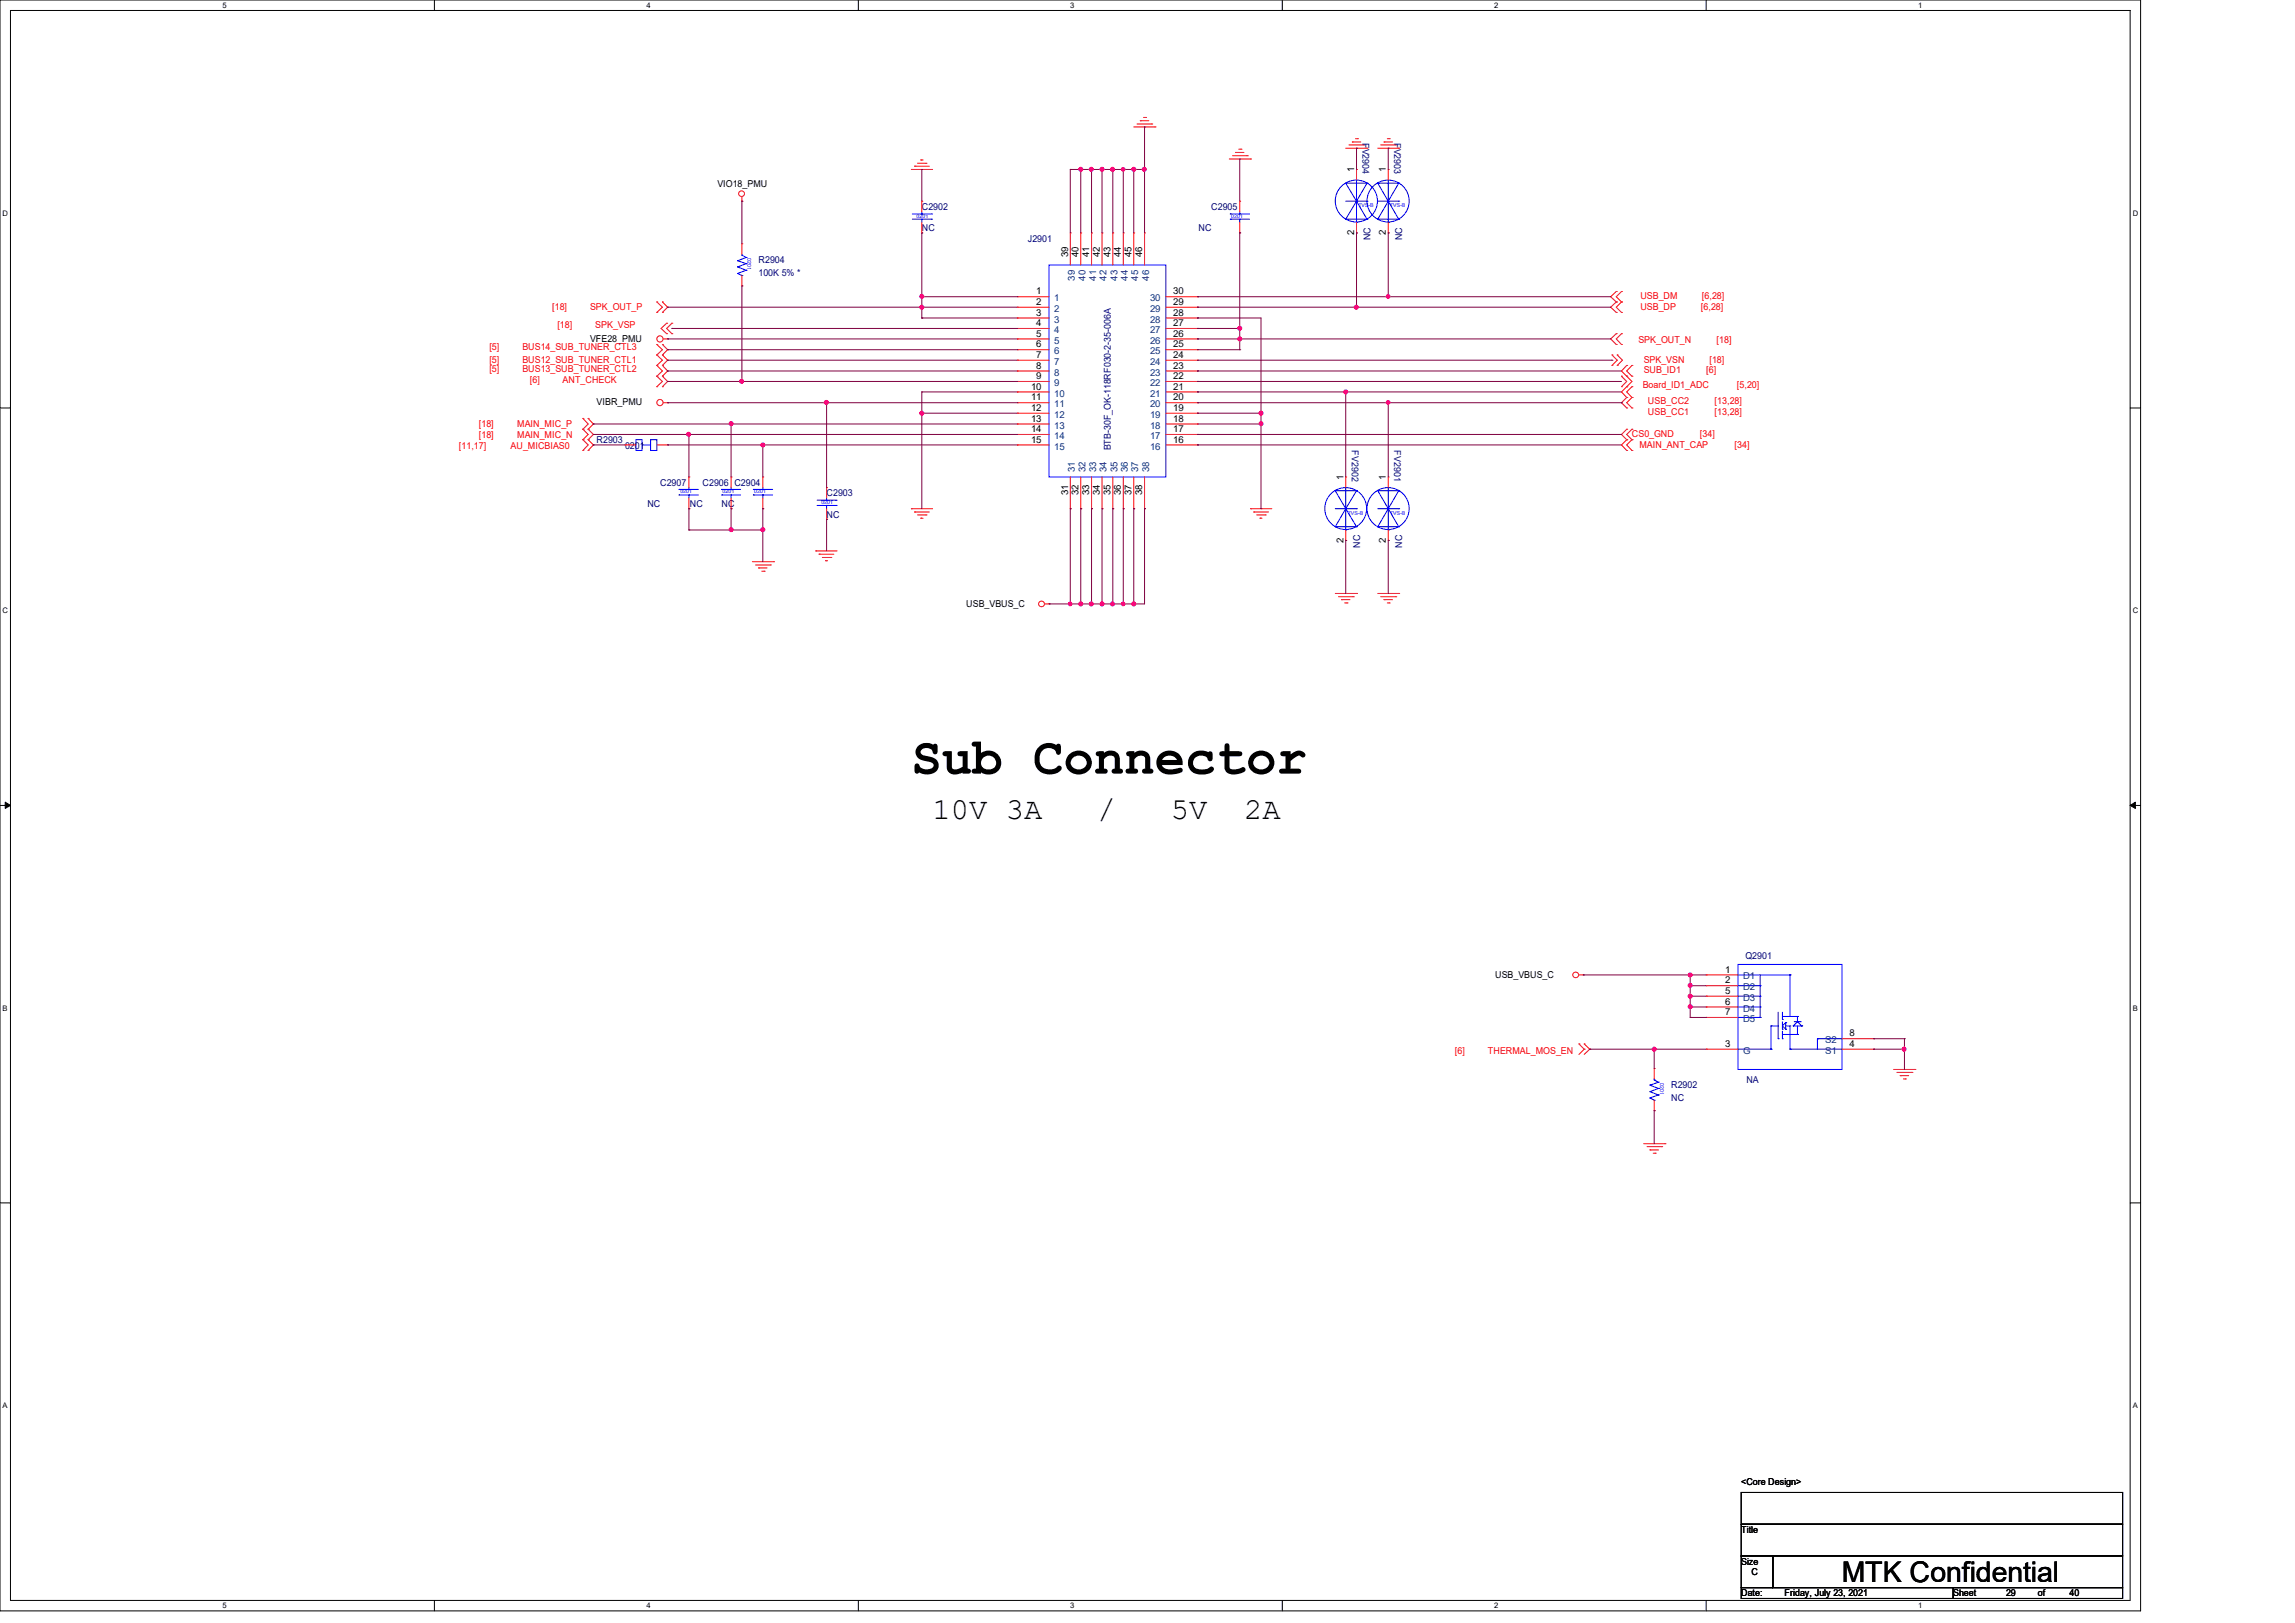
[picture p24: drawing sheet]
<svg xmlns="http://www.w3.org/2000/svg" width="297mm" height="210mm" viewBox="0 0 297 210" stroke-linecap="round" stroke-linejoin="round" font-family="sans-serif">
<defs><g id="words">
<text font-size="6.6" x="117.9" y="100.1">Sub Connector</text>
<g font-size="3.9">
<text x="120.7" y="106">10V 3A</text>
<text x="142" y="106">/</text>
<text x="151.5" y="106">5V</text>
<text x="161" y="106">2A</text>
</g>
<text font-size="3.7" x="238.4" y="204.8">MTK Confidential</text>
<g font-size="1.2">
<text x="175.3" y="22.3" transform="rotate(-90 175.3 22.3)">1</text>
<text x="179.4" y="22.3" transform="rotate(-90 179.4 22.3)">1</text>
<text x="92.8" y="24.2">VIO18_PMU</text>
<text x="138.2" y="33.3" transform="rotate(-90 138.2 33.3)">39</text>
<text x="139.6" y="33.3" transform="rotate(-90 139.6 33.3)">40</text>
<text x="141" y="33.3" transform="rotate(-90 141 33.3)">41</text>
<text x="142.3" y="33.3" transform="rotate(-90 142.3 33.3)">42</text>
<text x="143.7" y="33.3" transform="rotate(-90 143.7 33.3)">43</text>
<text x="145.1" y="33.3" transform="rotate(-90 145.1 33.3)">44</text>
<text x="146.4" y="33.3" transform="rotate(-90 146.4 33.3)">45</text>
<text x="147.8" y="33.3" transform="rotate(-90 147.8 33.3)">46</text>
<text x="175.3" y="30.4" transform="rotate(-90 175.3 30.4)">2</text>
<text x="179.4" y="30.4" transform="rotate(-90 179.4 30.4)">2</text>
<text x="134.1" y="38.1">1</text>
<text x="134.1" y="39.5">2</text>
<text x="134.1" y="40.9">3</text>
<text x="151.8" y="40.9">28</text>
<text x="151.8" y="39.5">29</text>
<text x="151.8" y="38.1">30</text>
<text x="76.4" y="44.2">VFE28_PMU</text>
<text x="134.1" y="42.2">4</text>
<text x="134.1" y="43.6">5</text>
<text x="134.1" y="45">6</text>
<text x="134.1" y="46.3">7</text>
<text x="134.1" y="47.7">8</text>
<text x="151.8" y="47.7">23</text>
<text x="151.8" y="46.3">24</text>
<text x="151.8" y="45">25</text>
<text x="151.8" y="43.6">26</text>
<text x="151.8" y="42.2">27</text>
<text x="77.2" y="52.4">VIBR_PMU</text>
<text x="133.4" y="50.4">10</text>
<text x="133.4" y="51.8">11</text>
<text x="133.4" y="53.2">12</text>
<text x="134.1" y="49.1">9</text>
<text x="151.8" y="53.2">19</text>
<text x="151.8" y="51.8">20</text>
<text x="151.8" y="50.4">21</text>
<text x="151.8" y="49.1">22</text>
<text x="133.4" y="54.6">13</text>
<text x="133.4" y="55.9">14</text>
<text x="133.4" y="57.3">15</text>
<text x="151.8" y="57.3">16</text>
<text x="151.8" y="55.9">17</text>
<text x="151.8" y="54.6">18</text>
<text x="138.2" y="64" transform="rotate(-90 138.2 64)">31</text>
<text x="139.6" y="64" transform="rotate(-90 139.6 64)">32</text>
<text x="141" y="64" transform="rotate(-90 141 64)">33</text>
<text x="142.3" y="64" transform="rotate(-90 142.3 64)">34</text>
<text x="143.7" y="64" transform="rotate(-90 143.7 64)">35</text>
<text x="145.1" y="64" transform="rotate(-90 145.1 64)">36</text>
<text x="146.4" y="64" transform="rotate(-90 146.4 64)">37</text>
<text x="147.8" y="64" transform="rotate(-90 147.8 64)">38</text>
<text x="173.9" y="62.1" transform="rotate(-90 173.9 62.1)">1</text>
<text x="179.4" y="62.1" transform="rotate(-90 179.4 62.1)">1</text>
<text x="173.9" y="70.2" transform="rotate(-90 173.9 70.2)">2</text>
<text x="179.4" y="70.2" transform="rotate(-90 179.4 70.2)">2</text>
<text x="125" y="78.5">USB_VBUS_C</text>
<text x="223.3" y="125.9">1</text>
<text x="193.5" y="126.5">USB_VBUS_C</text>
<text x="223.3" y="127.3">2</text>
<text x="223.3" y="128.6">5</text>
<text x="223.3" y="130">6</text>
<text x="223.3" y="131.4">7</text>
<text x="223.3" y="135.5">3</text>
<text x="239.3" y="135.5">4</text>
<text x="239.3" y="134.1">8</text>
<text x="225.3" y="192.2">&lt;Core Design&gt;</text>
<text x="225.3" y="198.4">Title</text>
<text x="225.3" y="202.5">Size</text>
<text x="226.7" y="203.8">C</text>
<text x="225.3" y="206.6">Date:</text>
<text x="231" y="206.6">Friday, July 23, 2021</text>
<text x="252.8" y="206.6">Sheet</text>
<text x="259.6" y="206.6">29</text>
<text x="263.7" y="206.6">of</text>
<text x="267.8" y="206.6">40</text>
</g>
<g font-size="1.2" fill="#000080">
<text x="176.3" y="18.5" transform="rotate(90 176.3 18.5)">FV2904</text>
<text x="180.4" y="18.5" transform="rotate(90 180.4 18.5)">FV2903</text>
<text x="119.3" y="27.2">C2902</text>
<text x="119.3" y="29.9">NC</text>
<text x="155.1" y="29.9">NC</text>
<text x="156.8" y="27.2">C2905</text>
<text x="98.2" y="34">R2904</text>
<text x="98.2" y="35.7">100K 5% *</text>
<text x="133" y="31.3">J2901</text>
<text x="177.4" y="31.1" transform="rotate(-90 177.4 31.1)">NC</text>
<text x="181.5" y="31.1" transform="rotate(-90 181.5 31.1)">NC</text>
<text x="77.2" y="57.4">R2903</text>
<text x="80.9" y="58">0201</text>
<text x="143.8" y="58.3" transform="rotate(-90 143.8 58.3)">BTB-30F_OK-118RF030-2-35-006A</text>
<text x="175" y="58.3" transform="rotate(90 175 58.3)">FV2902</text>
<text x="180.4" y="58.3" transform="rotate(90 180.4 58.3)">FV2901</text>
<text x="83.8" y="65.6">NC</text>
<text x="85.4" y="62.9">C2907</text>
<text x="89.3" y="65.6">NC</text>
<text x="90.9" y="62.9">C2906 C2904</text>
<text x="93.4" y="65.6">NC</text>
<text x="107" y="64.2">C2903</text>
<text x="107" y="67">NC</text>
<text x="176" y="70.9" transform="rotate(-90 176 70.9)">NC</text>
<text x="181.5" y="70.9" transform="rotate(-90 181.5 70.9)">NC</text>
<text x="225.9" y="124">Q2901</text>
<text x="216.3" y="140.8">R2902</text>
<text x="216.3" y="142.4">NC</text>
<text x="226" y="140.1">NA</text>
</g>
<g font-size="1.2" fill="#f00">
<text x="71.5" y="40.1">[18]</text>
<text x="76.4" y="40.1">SPK_OUT_P</text>
<text x="212.3" y="38.7">USB_DM</text>
<text x="212.3" y="40.1">USB_DP</text>
<text x="220.1" y="40.1">[6,28]</text>
<text x="220.3" y="38.7">[6,28]</text>
<text x="63.3" y="45.3">[5]</text>
<text x="63.3" y="46.9">[5]</text>
<text x="67.6" y="45.3">BUS14_SUB_TUNER_CTL3</text>
<text x="67.6" y="46.9">BUS12_SUB_TUNER_CTL1</text>
<text x="72.1" y="42.4">[18]</text>
<text x="77" y="42.4">SPK_VSP</text>
<text x="212" y="44.3">SPK_OUT_N</text>
<text x="212.7" y="46.9">SPK_VSN</text>
<text x="221.2" y="46.9">[18]</text>
<text x="222.2" y="44.3">[18]</text>
<text x="63.3" y="48.2">[5]</text>
<text x="67.6" y="48.2">BUS13_SUB_TUNER_CTL2</text>
<text x="68.6" y="49.5">[6]</text>
<text x="72.8" y="49.5">ANT_CHECK</text>
<text x="212.6" y="50.2">Board_ID1_ADC</text>
<text x="212.7" y="48.3">SUB_ID1</text>
<text x="213.3" y="52.3">USB_CC2</text>
<text x="213.3" y="53.7">USB_CC1</text>
<text x="220.8" y="48.3">[6]</text>
<text x="221.9" y="52.3">[13,28]</text>
<text x="221.9" y="53.7">[13,28]</text>
<text x="224.8" y="50.2">[5,20]</text>
<text x="59.4" y="58">[11,17]</text>
<text x="62" y="55.3">[18]</text>
<text x="62" y="56.7">[18]</text>
<text x="66.1" y="58">AU_MICBIAS0</text>
<text x="66.9" y="55.3">MAIN_MIC_P</text>
<text x="66.9" y="56.7">MAIN_MIC_N</text>
<text x="211.2" y="56.6">CS0_GND</text>
<text x="212.2" y="57.9">MAIN_ANT_CAP</text>
<text x="220" y="56.6">[34]</text>
<text x="224.5" y="57.9">[34]</text>
<text x="188.3" y="136.4">[6]</text>
<text x="192.6" y="136.4">THERMAL_MOS_EN</text>
</g>
<g font-size="1.2" fill="#004080">
<text x="136.4" y="39">1</text>
<text x="136.4" y="40.3">2</text>
<text x="136.4" y="41.7">3</text>
<text x="139.1" y="36.3" transform="rotate(-90 139.1 36.3)">39</text>
<text x="140.5" y="36.3" transform="rotate(-90 140.5 36.3)">40</text>
<text x="141.9" y="36.3" transform="rotate(-90 141.9 36.3)">41</text>
<text x="143.2" y="36.3" transform="rotate(-90 143.2 36.3)">42</text>
<text x="144.6" y="36.3" transform="rotate(-90 144.6 36.3)">43</text>
<text x="146" y="36.3" transform="rotate(-90 146 36.3)">44</text>
<text x="147.3" y="36.3" transform="rotate(-90 147.3 36.3)">45</text>
<text x="148.7" y="36.3" transform="rotate(-90 148.7 36.3)">46</text>
<text x="148.8" y="41.7">28</text>
<text x="148.8" y="40.3">29</text>
<text x="148.8" y="39">30</text>
<text x="136.4" y="43.1">4</text>
<text x="136.4" y="44.4">5</text>
<text x="136.4" y="45.8">6</text>
<text x="136.4" y="47.2">7</text>
<text x="148.8" y="47.2">24</text>
<text x="148.8" y="45.8">25</text>
<text x="148.8" y="44.4">26</text>
<text x="148.8" y="43.1">27</text>
<text x="136.4" y="48.6">8</text>
<text x="136.4" y="50">9</text>
<text x="136.4" y="51.3">10</text>
<text x="136.4" y="52.7">11</text>
<text x="148.8" y="52.7">20</text>
<text x="148.8" y="51.3">21</text>
<text x="148.8" y="50">22</text>
<text x="148.8" y="48.6">23</text>
<text x="136.4" y="54.1">12</text>
<text x="136.4" y="55.5">13</text>
<text x="136.4" y="56.8">14</text>
<text x="136.4" y="58.2">15</text>
<text x="148.8" y="58.2">16</text>
<text x="148.8" y="56.8">17</text>
<text x="148.8" y="55.5">18</text>
<text x="148.8" y="54.1">19</text>
<text x="139.1" y="61" transform="rotate(-90 139.1 61)">31</text>
<text x="140.5" y="61" transform="rotate(-90 140.5 61)">32</text>
<text x="141.9" y="61" transform="rotate(-90 141.9 61)">33</text>
<text x="143.2" y="61" transform="rotate(-90 143.2 61)">34</text>
<text x="144.6" y="61" transform="rotate(-90 144.6 61)">35</text>
<text x="146" y="61" transform="rotate(-90 146 61)">36</text>
<text x="147.3" y="61" transform="rotate(-90 147.3 61)">37</text>
<text x="148.7" y="61" transform="rotate(-90 148.7 61)">38</text>
<text x="225.6" y="126.7">D1</text>
<text x="225.6" y="128.1">D2</text>
<text x="225.6" y="129.5">D3</text>
<text x="225.6" y="130.9">D4</text>
<text x="225.6" y="136.4">G</text>
<text x="225.6" y="132.2">D5</text>
<text x="236.2" y="136.4">S1</text>
<text x="236.2" y="135">S2</text>
</g>
<g font-size="1">
<text x="28.8" y="1">5</text>
<text x="83.7" y="1">4</text>
<text x="138.5" y="1">3</text>
<text x="193.4" y="1">2</text>
<text x="248.2" y="1">1</text>
<text x=".3" y="27.9">D</text>
<text x="276" y="27.9">D</text>
<text x=".3" y="79.4">C</text>
<text x="276" y="79.4">C</text>
<text x=".3" y="130.8">B</text>
<text x="276" y="130.8">B</text>
<text x=".3" y="182.2">A</text>
<text x="276" y="182.2">A</text>
<text x="28.8" y="208.1">5</text>
<text x="83.7" y="208.1">4</text>
<text x="138.5" y="208.1">3</text>
<text x="193.4" y="208.1">2</text>
<text x="248.2" y="208.1">1</text>
</g>
<g font-size=".7" fill="#00f">
<text x="118.6" y="28.2">0201</text>
<text x="159.3" y="28.2">0201</text>
<text x="175.8" y="26.8">TVS-B</text>
<text x="179.9" y="26.8">TVS-B</text>
<text x="96.7" y="33.4" transform="rotate(90 96.7 33.4)">0201</text>
<text x="88.1" y="63.8">0201</text>
<text x="93.5" y="63.8">0201</text>
<text x="97.6" y="63.8">0201</text>
<text x="106.3" y="65.2">0201</text>
<text x="174.5" y="66.6">TVS-B</text>
<text x="179.9" y="66.6">TVS-B</text>
<text x="214.9" y="140.2" transform="rotate(90 214.9 140.2)">0201</text>
</g>
</g></defs>
<path d="M0 0h277v208.4h-277zM1.4 1.4h274.3v205.7h-274.3z" fill="none" stroke="#000" stroke-width=".13"/>
<g fill="#fff">
<path d="M28.8 .1h.5v1.1h-.5z"/>
<path d="M28.8 207.2h.5v1.1h-.5z"/>
</g>
<path d="M56.2 0v1.4M56.2 207.1v1.3" fill="none" stroke="#000" stroke-width=".13"/>
<g fill="#fff">
<path d="M83.7 .1h.5v1.1h-.5z"/>
<path d="M83.7 207.2h.5v1.1h-.5z"/>
</g>
<path d="M111.1 0v1.4M111.1 207.1v1.3" fill="none" stroke="#000" stroke-width=".13"/>
<g fill="#fff">
<path d="M138.5 .1h.6v1.1h-.6z"/>
<path d="M138.5 207.2h.6v1.1h-.6z"/>
</g>
<path d="M165.9 0v1.4M165.9 207.1v1.3" fill="none" stroke="#000" stroke-width=".13"/>
<g fill="#fff">
<path d="M193.4 .1h.5v1.1h-.5z"/>
<path d="M193.4 207.2h.5v1.1h-.5z"/>
</g>
<path d="M220.8 0v1.4M220.8 207.1v1.3" fill="none" stroke="#000" stroke-width=".13"/>
<g fill="#fff">
<path d="M248.2 .1h.6v1.1h-.6z"/>
<path d="M248.2 207.2h.6v1.1h-.6z"/>
<path d="M.3 27.1h.8v1.1h-.8z"/>
<path d="M276 27.1h.7v1.1h-.7z"/>
<path d="M.3 78.5h.8v1.1h-.8z"/>
<path d="M276 78.5h.7v1.1h-.7z"/>
</g>
<path d="M0 52.8h1.4M275.7 52.8h1.3" fill="none" stroke="#000" stroke-width=".13"/>
<g fill="#fff">
<path d="M.3 129.9h.7v1.1h-.7z"/>
<path d="M276 129.9h.6v1.1h-.6z"/>
</g>
<path d="M0 104.2h1.4M275.7 104.2h1.3" fill="none" stroke="#000" stroke-width=".13"/>
<path d="M.7 103.8l.7 .4-.7 .4zM275.7 104.2l.7-.4v.8z" fill="#000" stroke="#000" stroke-width=".13"/>
<g fill="#fff">
<path d="M.3 181.4h.7v1.1h-.7z"/>
<path d="M276 181.4h.6v1.1h-.6z"/>
</g>
<path d="M0 155.7h1.4M275.7 155.7h1.3M225.3 193.1h49.4v4.1h-49.4zM225.3 197.2h49.4v4.1h-49.4zM225.3 205.4h27.5v1.4h-27.5zM225.3 201.3h4.1v4.1h-4.1zM229.4 201.3h45.3v4.1h-45.3zM252.8 205.4h21.9v1.4h-21.9z" fill="none" stroke="#000" stroke-width=".13"/>
<g fill="none" stroke="#f00" stroke-width=".13">
<path d="M146.7 16.4h2.8M147.2 16h1.9M147.6 15.6h.1M147.6 15.6h1.1M148 15.2h.3M148.3 15.2h.1M149.1 16h.1M149.5 16.4h.1M159.9 19.7h.1M159.9 19.7h1.1M160.3 19.3h.3M160.6 19.3h.1"/>
<path d="M174.2 19.2h2.7M174.6 18.8h1.9M175 18.4h.1M175 18.4h1.1M175.4 17.9h.3M175.7 17.9h.1M176.5 18.8h.1M176.9 19.2h.1M178.3 19.2h2.7M178.7 18.8h1.9M179.1 18.4h.1M179.1 18.4h1.1"/>
<path d="M179.5 17.9h.3M179.8 17.9h.1M180.6 18.8h.1M181 19.2h.1M85 39.1h.1M85 39.1l.7 .7-.7 .6M85.7 39.1h.1M85.7 39.1l.7 .7-.7 .6M96 26h.1M96 37h.1M96 31.5h.1M96 25.5v.5"/>
<path d="M96 31.5v1.4M96 35.6v1.4M117.9 21.9h.1M117.9 21.9h2.8M118.4 21.5h.1M118.4 21.5h1.9M118.7 21.1h1.1M119.2 20.7h.1M119.2 20.7h.3M119.3 26h.1M119.3 30.1h.1M119.3 26v1.4"/>
<path d="M119.3 28.8v1.3M119.8 21.1h.1M131.7 38.4h.1M131.7 39.8h.1M131.7 38.4h4.1M131.7 39.8h4.1M138.5 30.1h.1M138.5 30.1v4.2M139.9 30.1h.1M139.9 30.1v4.2M141.3 30.1h.1M141.3 30.1v4.2"/>
<path d="M142.6 30.1h.1M142.6 30.1v4.2M144 30.1h.1M144 30.1v4.2M145.4 30.1h.1M145.4 30.1v4.2M146.7 30.1h.1M146.7 30.1v4.2M148.1 30.1h.1M148.1 30.1v4.2M150.9 38.4h4.1M150.9 39.8h4.1"/>
<path d="M155 39.8h.1M155 38.4h.1M159.1 20.6h2.7M159.5 20.2h1.9M160.4 26h.1M160.4 30.1h.1M160.4 26v1.4M160.4 28.8v1.3M161.4 20.2h.1M161.8 20.6h.1M175.6 21.9h.1M175.6 30.1h.1"/>
<path d="M175.6 21.9v1.4M175.6 28.8v1.3M179.7 21.9h.1M179.7 30.1h.1M179.7 21.9v1.4M179.7 28.8v1.3M209.2 37.7h.1M209.2 39.1h.1M209.2 37.7l-.8 .7 .8 .7M209.2 39.1l-.8 .7 .8 .6M209.8 39.1h.1M209.8 37.7h.1"/>
<path d="M209.8 37.7l-.6 .7 .6 .7M209.8 39.1l-.6 .7 .6 .6M75.4 56.9h.1M75.4 58.3h.1M75.4 54.1h.1M75.4 55.5h.1M75.4 56.9l.7 .7-.7 .7M75.4 54.1l.7 .8-.7 .6M75.4 55.5l.7 .7-.7 .7M76.1 58.3h.1M76.1 56.9h.1M76.1 55.5h.1"/>
<path d="M76.1 54.1h.1M76.1 55.5l.7 .7-.7 .7M76.1 56.9l.7 .7-.7 .7M76.1 54.1l.7 .8-.7 .6M80.9 57.6h.1M80.9 57.6h1.4M85 40.4h.1M85 45.9h.1M85 44.6h.1M85 47.3h.1M85 48.7h.1M85 50h.1"/>
<path d="M85 44.6l.7 .7-.7 .6M85 45.9l.7 .7-.7 .7M85 47.3l.7 .7-.7 .7M85 48.7l.7 .7-.7 .6M85 57.6h1.4M85.7 40.4h.1M85.7 44.6h.1M85.7 45.9h.1M85.7 47.3h.1M85.7 48.7h.1M85.7 50h.1M85.7 44.6l.7 .7-.7 .6"/>
<path d="M85.7 45.9l.7 .7-.7 .7M85.7 47.3l.7 .7-.7 .7M85.7 48.7l.7 .7-.7 .6M85.9 43.9h.5M85.9 52.1h.5M86.3 41.8h.1M86.3 43.2h.1M86.3 41.8l-.7 .7 .7 .7M86.4 43.9h.1M86.4 52.1h.1M86.4 57.6h.1M87 41.8h.1"/>
<path d="M87 43.2h.1M87 41.8l-.7 .7 .7 .7M131.7 41.1h.1M131.7 42.5h.1M131.7 43.9h.1M131.7 45.3h.1M131.7 46.6h.1M131.7 48h.1M131.7 49.4h.1M131.7 50.7h.1M131.7 52.1h.1M131.7 53.5h.1"/>
<path d="M131.7 54.9h.1M131.7 56.2h.1M131.7 57.6h.1M131.7 43.9h4.1M131.7 52.1h4.1M131.7 41.1h4.1M131.7 42.5h4.1M131.7 45.3h4.1M131.7 46.6h4.1M131.7 48h4.1M131.7 49.4h4.1M131.7 50.7h4.1"/>
<path d="M131.7 53.5h4.1M131.7 54.9h4.1M131.7 56.2h4.1M131.7 57.6h4.1M150.9 43.9h4.1M150.9 52.1h4.1M150.9 41.1h4.1M150.9 42.5h4.1M150.9 45.3h4.1M150.9 46.6h4.1M150.9 48h4.1M150.9 49.4h4.1"/>
<path d="M150.9 50.7h4.1M150.9 53.5h4.1M150.9 54.9h4.1M150.9 56.2h4.1M150.9 57.6h4.1M155 57.6h.1M155 56.2h.1M155 54.9h.1M155 53.5h.1M155 52.1h.1M155 50.7h.1M155 49.4h.1"/>
<path d="M155 48h.1M155 46.6h.1M155 45.3h.1M155 43.9h.1M155 42.5h.1M155 41.1h.1M208.6 45.9h.1M208.6 47.3h.1M208.6 45.9l.7 .7-.7 .7M209.2 40.4h.1M209.2 44.6h.1M209.2 43.2h.1"/>
<path d="M209.2 43.2l-.8 .7 .8 .7M209.3 45.9h.1M209.3 47.3h.1M209.3 45.9l.7 .7-.7 .7M209.8 40.4h.1M209.8 43.2h.1M209.8 44.6h.1M209.8 50h.1M209.8 48.7h.1M209.8 43.2l-.6 .7 .6 .7M209.8 48.7l.7 .7-.7 .6M210.5 47.3h.1"/>
<path d="M210.5 48.7h.1M210.5 50h.1M210.5 51.4h.1M210.5 52.8h.1M210.5 58.3h.1M210.5 56.9h.1M210.5 55.5h.1M210.5 47.3l-.7 .7 1.4 1.4-1.4 1.3 .7 .7M210.5 51.4l-.7 .7 .7 .7M210.5 56.9l-.7 .7 .7 .7M210.5 55.5l-.7 .7 .7 .7M211.2 48.7h.1"/>
<path d="M211.2 47.3h.1M211.2 51.4h.1M211.2 50h.1M211.2 52.8h.1M211.2 56.9h.1M211.2 58.3h.1M211.2 55.5h.1M211.2 47.3l-.7 .7 .7 .7M211.2 50l-.7 .7 .7 .7M211.2 51.4l-.7 .7 .7 .7M211.2 56.9l-.7 .7 .7 .7M211.2 55.5l-.7 .7 .7 .7"/>
<path d="M89.2 61.7h.1M89.2 65.8h.1M89.2 61.7v1.4M89.2 64.4v1.4M94.6 61.7h.1M94.6 65.8h.1M94.6 61.7v1.4M94.6 64.4v1.4M97.4 72.7h2.7M97.8 73.1h1.9M98.2 73.5h.1M98.2 73.5h1.1"/>
<path d="M98.6 73.9h.3M98.7 61.7h.1M98.7 65.8h.1M98.7 61.7v1.4M98.7 64.4v1.4M98.9 73.9h.1M99.7 73.1h.1M100.1 72.7h.1M105.6 71.3h.1M105.6 71.3h2.7M106 71.7h.1M106 71.7h1.9"/>
<path d="M106.4 72.1h1.1M106.8 72.6h.1M106.8 72.6h.3M107 63.1h.1M107 67.2h.1M107 63.1v1.3M107 65.8v1.4M107.5 72.1h.1M117.9 65.8h.1M117.9 65.8h2.8M118.4 66.3h.1M118.4 66.3h1.9"/>
<path d="M118.7 66.6h1.1M119.2 67.1h.1M119.2 67.1h.3M119.8 66.6h.1M135.2 78.1h.6M135.8 78.1h.1M138.5 65.8h.1M138.5 61.7v4.1M139.9 65.8h.1M139.9 61.7v4.1M141.3 65.8h.1M141.3 61.7v4.1"/>
<path d="M142.6 65.8h.1M142.6 61.7v4.1M144 65.8h.1M144 61.7v4.1M145.4 65.8h.1M145.4 61.7v4.1M146.7 65.8h.1M146.7 61.7v4.1M148.1 65.8h.1M148.1 61.7v4.1M161.8 65.8h.1M161.8 65.8h2.8"/>
<path d="M162.3 66.3h.1M162.3 66.3h1.9M162.6 66.6h1.1M163.1 67.1h.1M163.1 67.1h.2M163.7 66.6h.1M172.8 76.8h2.8M173.2 77.2h1.9M173.6 77.6h.1M173.6 77.6h1.1M174 78h.3M174.2 61.7h.1"/>
<path d="M174.2 69.9h.1M174.2 61.7v1.4M174.2 68.6v1.3M174.3 78h.1M175.1 77.2h.1M175.6 76.8h.1M178.3 76.8h2.7M178.7 77.2h1.9M179.1 77.6h.1M179.1 77.6h1.1M179.5 78h.3M179.7 61.7h.1"/>
<path d="M179.7 69.9h.1M179.7 61.7v1.4M179.7 68.6v1.3M179.8 78h.1M180.6 77.2h.1M181 76.8h.1M204.3 135.1h.1M204.3 126.2h.6M204.3 135.1l.7 .7M204.9 126.2h.1M205 135.8h.1M205 135.1h.1"/>
<path d="M205 135.8l-.7 .6M205 135.1l.7 .7M205.7 135.8h.1M205.7 135.8l-.7 .6M214.1 138.3h.1M214.1 138.3v1.3M220.8 126.2h.1M220.8 127.6h.1M220.8 135.8h.1M220.8 128.9h.1M220.8 130.3h.1M220.8 131.7h.1"/>
<path d="M220.8 126.2h4.1M220.8 127.6h4.1M220.8 135.8h4.1M220.8 128.9h4.1M220.8 130.3h4.1M220.8 131.7h4.1M238.4 135.8h4.1M238.4 134.4h4.1M242.5 135.8h.1M242.5 134.4h.1M245.1 138.4h2.7M245.5 138.8h1.9"/>
<path d="M245.9 139.2h.1M245.9 139.2h1.1M246.3 139.6h.3M246.6 139.6h.1M247.4 138.8h.1M247.8 138.4h.1M212.7 148h2.8M213.1 148.4h2M213.5 148.8h.1M213.5 148.8h1.1M214 149.2h.2M214.1 143.7h.1"/>
<path d="M214.1 142.4v1.3M214.2 149.2h.1M215.1 148.4h.1M215.5 148h.1"/>
<circle cx="96" cy="25.1" r=".37"/>
<circle cx="85.4" cy="43.9" r=".4"/>
<circle cx="85.4" cy="52.1" r=".4"/>
<circle cx="134.8" cy="78.1" r=".37"/>
<circle cx="203.9" cy="126.2" r=".37"/>
</g>
<g fill="none" stroke="#00f" stroke-width=".13">
<path d="M95.5 33.7h.1M95.5 34.5h.1M95.5 35.4h.1M95.5 33.7l1.1 .4M95.5 34.5l1.1 .5M95.5 35.4l.5 .2M96 35.6h.1M96 33h.1M96 33l.6 .3M96 32.9v.1M96.6 33.3h.1M96.6 34.1h.1"/>
<path d="M96.6 35h.1M96.6 33.3l-1.1 .4M96.6 34.1l-1.1 .4M96.6 35l-1.1 .4M118.1 28.4h2.5M118.1 27.7h2.5M119.3 27.7h.1M119.3 28.4h.1M119.3 27.4v.3M119.3 28.4v.4M120.6 28.4h.1M120.6 27.7h.1"/>
<path d="M135.8 34.3h15.1v27.4h-15.1zM159.2 28.4h.1M159.2 27.7h.1M159.2 28.4h2.5M159.2 27.7h2.5M160.4 27.7h.1M160.4 28.4h.1M160.4 27.4v.3M160.4 28.4v.4M174.2 23.7h.1M174.2 28.4h.1M174.2 26h2.7"/>
<path d="M174.2 28.4h2.7M174.2 23.7h2.7M174.2 23.7l1.4 2.3M175.6 28.8h.1M175.6 26h.1M175.6 23.3v5.5M175.6 26l-1.4 2.4M175.6 26l1.3 2.4M176.9 26h.1M176.9 28.4h.1M176.9 23.7h.1M176.9 23.7l-1.3 2.3"/>
<path d="M178.3 23.7h.1M178.3 28.4h.1M178.3 26h2.7M178.3 28.4h2.7M178.3 23.7h2.7M178.3 23.7l2.7 4.7M179.7 28.8h.1M179.7 26h.1M179.7 23.3v5.5M181 26h.1M181 28.4h.1M181 23.7h.1"/>
<path d="M181 23.7l-2.7 4.7M82.3 56.9h.8v1.4h-.8zM83.1 57.6h.1M83.1 57.6h1.1M84.2 56.9h.8v1.4h-.8zM87.9 64.1h.1M87.9 63.3h.1M87.9 64.1h2.5M87.9 63.3h2.5M89.2 63.3h.1M89.2 64.1h.1M89.2 63.1v.2"/>
<path d="M89.2 64.1v.3M93.4 64.1h.1M93.4 63.3h.1M93.4 64.1h2.4M93.4 63.3h2.4M94.6 63.3h.1M94.6 64.1h.1M94.6 63.1v.2M94.6 64.1v.3M97.5 64.1h.1M97.5 63.3h.1M97.5 64.1h2.5"/>
<path d="M97.5 63.3h2.5M98.7 63.3h.1M98.7 64.1h.1M98.7 63.1v.2M98.7 64.1v.3M105.7 65.4h2.5M105.7 64.7h2.5M107 64.7h.1M107 65.4h.1M107 64.4v.3M107 65.4v.4M108.2 65.4h.1"/>
<path d="M108.2 64.7h.1M172.8 63.5h.1M172.8 68.2h.1M172.8 65.8h2.8M172.8 68.2h2.8M172.8 63.5h2.8M172.8 63.5l1.4 2.3M174.2 68.6h.1M174.2 65.8h.1M174.2 63.1v5.5M174.2 65.8l-1.4 2.4M174.2 65.8l1.4 2.4"/>
<path d="M175.6 65.8h.1M175.6 68.2h.1M175.6 63.5h.1M175.6 63.5l-1.4 2.3M178.3 63.5h.1M178.3 68.2h.1M178.3 65.8h2.7M178.3 68.2h2.7M178.3 63.5h2.7M178.3 63.5l2.7 4.7M179.7 68.6h.1M179.7 65.8h.1"/>
<path d="M179.7 63.1v5.5M181 65.8h.1M181 68.2h.1M181 63.5h.1M181 63.5l-2.7 4.7M214.1 139.7h.1M214.1 139.7l.5 .3M214.1 139.6v.1M224.9 124.8h13.5v13.6h-13.5zM224.9 135.8h4.3M224.9 126.2h6.7M224.9 127.6h2.9"/>
<path d="M224.9 131.7h2.9M224.9 128.9h2.9M224.9 130.3h2.9M227.8 127.6h.1M227.8 131.7h.1M227.8 128.9h.1M227.8 130.3h.1M227.8 126.2v5.5M229.2 132.8h.1M229.2 135.8h.1M229.2 132.8h.9M229.2 132.8v3"/>
<path d="M230.1 134.4h.1M230.1 131v3.4M230.7 131.9h.1M230.7 133.2h.1M230.7 134.4h.1M230.7 131v.9M230.7 132.2v1M230.7 133.4v1M230.7 131.5h1.9M230.7 133.9h1.9M231.1 133.2h.1M231.1 132.3h.1"/>
<path d="M231.1 132.3l-.4 .5 .4 .4M231.1 132.3v.9M231.1 132.8h.5M231.6 132.8h.1M231.6 133.9h.1M231.6 135.8h.1M231.6 126.2h.1M231.6 135.8h6.8M231.6 126.2v5.3M231.6 132.8v3M232.1 132.8h.1M232.1 132.8h1.1"/>
<path d="M232.2 132.2h.8M232.6 131.5h.1M232.6 132.2h.1M232.6 133.9h.1M232.6 131.5v.7M232.6 132.8v1.1M232.6 132.2l-.5 .6M232.6 132.2l.6 .6M233 132.2h.1M233.2 132.8h.1M235.2 134.4h.1M235.2 134.4v1.4"/>
<path d="M235.2 134.4h3.2M213.5 140.4h.1M213.5 141.3h.1M213.5 142.1h.1M213.5 140.4l1.1 .4M213.5 141.3l1.1 .4M213.5 142.1l.6 .3M214.1 142.4h.1M214.6 140h.1M214.6 140.8h.1M214.6 141.7h.1M214.6 140l-1.1 .4"/>
<path d="M214.6 140.8l-1.1 .5M214.6 141.7l-1.1 .4"/>
<circle cx="175.5" cy="26" r="2.72"/>
<circle cx="179.7" cy="26" r="2.72"/>
<circle cx="174.2" cy="65.8" r="2.71"/>
<circle cx="179.7" cy="65.8" r="2.72"/>
</g>
<g fill="none" stroke="#800040" stroke-width=".13">
<path d="M148.1 16.4h.1M148.1 16.4v13.7M175.6 19.2h.1M175.6 19.2v2.7M179.7 19.2h.1M179.7 19.2v2.7M86.4 39.8h.1M86.4 39.8h45.3M96 26h.1M96 37h.1M96 26v5.5M96 37v12.4"/>
<path d="M119.3 21.9h.1M119.3 30.1h.1M119.3 38.4h.1M119.3 39.8h.1M119.3 38.4h12.4M119.3 21.9v4.1M119.3 30.1v11M138.5 21.9h.1M138.5 21.9h9.6M138.5 21.9v8.2M139.9 21.9h.1M139.9 21.9v8.2"/>
<path d="M141.3 21.9h.1M141.3 21.9v8.2M142.6 21.9h.1M142.6 21.9v8.2M144 21.9h.1M144 21.9v8.2M145.4 21.9h.1M145.4 21.9v8.2M146.7 21.9h.1M146.7 21.9v8.2M148.1 21.9h.1M155 38.4h.1"/>
<path d="M155 39.8h.1M155 38.4h53.4M155 39.8h53.4M160.4 20.6h.1M160.4 30.1h.1M160.4 20.6v5.4M160.4 30.1v15.2M175.6 30.1h.1M175.6 39.8h.1M175.6 30.1v9.7M179.7 30.1h.1M179.7 38.4h.1"/>
<path d="M179.7 30.1v8.3M76.8 57.6h.1M76.8 54.9h.1M76.8 56.2h.1M76.8 57.6h4.1M76.8 54.9h54.9M76.8 56.2h54.9M86.4 43.9h.1M86.4 45.3h.1M86.4 46.6h.1M86.4 48h.1M86.4 49.4h.1"/>
<path d="M86.4 52.1h.1M86.4 57.6h.1M86.4 43.9h45.3M86.4 45.3h45.3M86.4 46.6h45.3M86.4 48h45.3M86.4 49.4h45.3M86.4 52.1h45.3M86.4 57.6h45.3M87 42.5h.1M87 42.5h44.7M89.2 56.2h.1"/>
<path d="M89.2 56.2v5.5M94.6 54.9h.1M94.6 54.9v6.8M96 49.4h.1M98.7 57.6h.1M98.7 57.6v4.1M107 52.1h.1M107 52.1v11M119.3 53.5h.1M119.3 50.7h.1M119.3 41.1h.1M119.3 41.1h12.4"/>
<path d="M119.3 50.7h12.4M119.3 50.7v15.1M119.3 53.5h12.4M155 41.1h.1M155 42.5h.1M155 43.9h.1M155 48h.1M155 50.7h.1M155 52.1h.1M155 53.5h.1M155 57.6h.1M155 56.2h.1"/>
<path d="M155 49.4h.1M155 41.1h8.2v24.7M155 42.5h5.4M155 43.9h53.4M155 45.3h5.4M155 46.6h53.6M155 48h54.8M155 49.4h54.8M155 50.7h54.8M155 52.1h54.8M155 53.5h8.2M155 57.6h54.8"/>
<path d="M155 54.9h8.2M155 56.2h54.8M160.4 42.5h.1M160.4 43.9h.1M160.4 45.3h.1M163.2 53.5h.1M163.2 54.9h.1M174.2 50.7h.1M174.2 50.7v11M179.7 52.1h.1M179.7 52.1v9.6M208.6 46.6h.1"/>
<path d="M209.8 52.1h.1M89.2 65.8h.1M89.2 68.6h.1M89.2 65.8v2.8M89.2 68.6h9.5M94.6 65.8h.1M94.6 68.6h.1M94.6 65.8v2.8M98.7 65.8h.1M98.7 68.6h.1M98.7 65.8v6.9M107 67.2h.1"/>
<path d="M107 67.2v4.1M135.8 78.1h.1M138.5 65.8h.1M138.5 78.1h.1M138.5 65.8v12.3M139.9 65.8h.1M139.9 78.1h.1M139.9 65.8v12.3M141.3 65.8h.1M141.3 78.1h.1M141.3 65.8v12.3M142.6 65.8h.1"/>
<path d="M142.6 78.1h.1M142.6 65.8v12.3M144 65.8h.1M144 78.1h.1M144 65.8v12.3M145.4 65.8h.1M145.4 78.1h.1M145.4 65.8v12.3M146.7 65.8h.1M146.7 78.1h.1M146.7 65.8v12.3M148.1 65.8h.1"/>
<path d="M148.1 65.8v12.3h-12.3M163.2 65.8h.1M174.2 69.9h.1M174.2 69.9v6.9M179.7 69.9h.1M179.7 69.9v6.9M204.9 126.2h.1M204.9 126.2h15.9M205.7 135.8h.1M205.7 135.8h15.1M214.1 135.8h.1M214.1 135.8v2.5"/>
<path d="M218.7 126.2h.1M218.7 127.6h.1M218.7 128.9h.1M218.7 130.3h.1M218.7 131.7h.1M218.7 126.2v5.5M218.7 127.6h2.1M218.7 128.9h2.1M218.7 130.3h2.1M218.7 131.7h2.1M242.5 134.4h.1M242.5 135.8h.1"/>
<path d="M242.5 134.4h4M242.5 135.8h4M246.5 134.4h.1M246.5 135.8h.1M246.5 134.4v4M214.1 143.7h.1M214.1 143.7v4.3"/>
</g>
<g fill="#f0f" stroke="#f0f" stroke-width=".13">
<circle cx="218.7" cy="126.2" r=".25"/>
<circle cx="218.7" cy="128.9" r=".25"/>
<circle cx="218.7" cy="127.5" r=".25"/>
<circle cx="218.7" cy="130.3" r=".25"/>
<circle cx="214.1" cy="135.8" r=".25"/>
<circle cx="246.4" cy="135.8" r=".25"/>
<circle cx="145.4" cy="21.9" r=".23"/>
<circle cx="146.7" cy="21.9" r=".25"/>
<circle cx="148.1" cy="21.9" r=".25"/>
<circle cx="179.6" cy="38.4" r=".23"/>
<circle cx="119.3" cy="39.8" r=".25"/>
<circle cx="175.5" cy="39.8" r=".25"/>
<circle cx="163.2" cy="53.5" r=".25"/>
<circle cx="160.4" cy="43.9" r=".25"/>
<circle cx="145.4" cy="78.1" r=".23"/>
<circle cx="146.7" cy="78.1" r=".25"/>
<circle cx="139.9" cy="21.9" r=".25"/>
<circle cx="141.2" cy="21.9" r=".25"/>
<circle cx="142.6" cy="21.9" r=".25"/>
<circle cx="144" cy="21.9" r=".25"/>
<circle cx="144" cy="78.1" r=".25"/>
<circle cx="142.6" cy="78.1" r=".25"/>
<circle cx="141.2" cy="78.1" r=".25"/>
<circle cx="139.9" cy="78.1" r=".25"/>
<circle cx="138.5" cy="78.1" r=".23"/>
<circle cx="96" cy="49.3" r=".25"/>
<circle cx="119.3" cy="38.4" r=".25"/>
<circle cx="106.9" cy="52.1" r=".25"/>
<circle cx="160.4" cy="42.5" r=".25"/>
<circle cx="174.2" cy="50.7" r=".25"/>
<circle cx="179.6" cy="52.1" r=".23"/>
<circle cx="98.7" cy="57.6" r=".25"/>
<circle cx="94.6" cy="54.8" r=".25"/>
<circle cx="89.1" cy="56.2" r=".25"/>
<circle cx="98.7" cy="68.5" r=".25"/>
<circle cx="94.6" cy="68.5" r=".25"/>
<circle cx="119.3" cy="53.5" r=".25"/>
<circle cx="163.2" cy="54.8" r=".25"/>
</g>
<use href="#words"/>
</svg>
